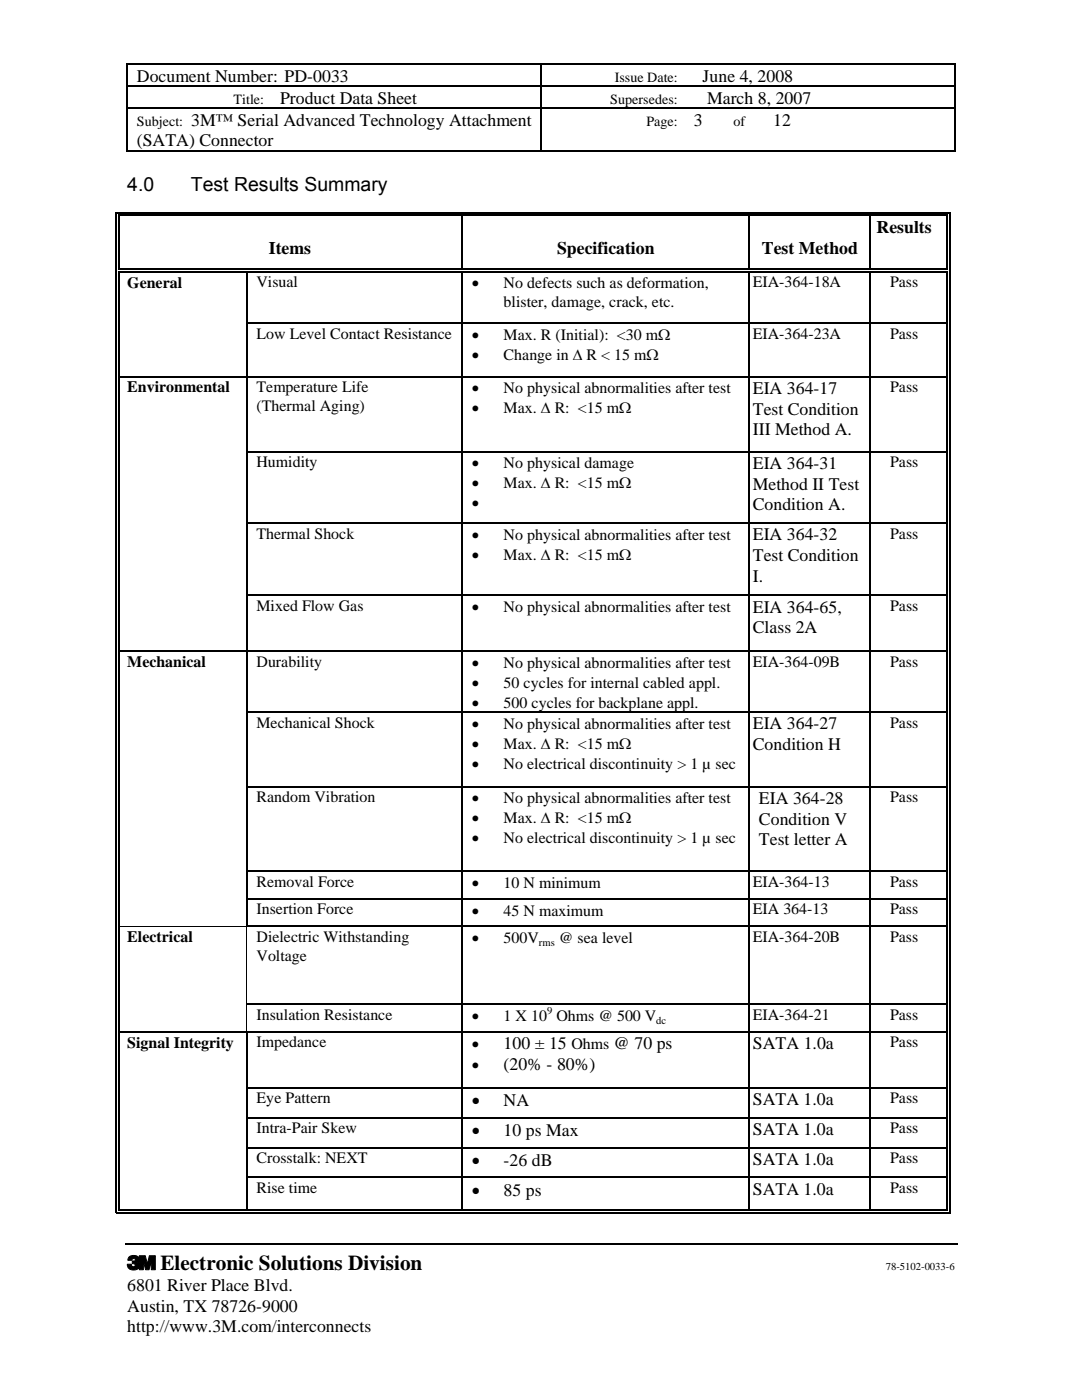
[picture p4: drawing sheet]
<svg xmlns="http://www.w3.org/2000/svg" width="216mm" height="279mm" viewBox="0 0 216 279" stroke-linecap="round" stroke-linejoin="round" font-family="sans-serif">
<defs><g id="words">
<text font-size="4.2" x="25.4" y="253.4">3Electronic Solutions Division</text>
<g font-size="3.9">
<text x="25.4" y="38">4.0</text>
<text x="38.1" y="38">Test Results Summary</text>
</g>
<g font-size="3.5">
<text x="27.3" y="16.3">Document Number: PD-0033</text>
<text x="140.2" y="16.3">June 4, 2008</text>
<text x="55.9" y="20.7">Product Data Sheet</text>
<text x="141.1" y="20.7">March 8, 2007</text>
<text x="27.3" y="29.2">(SATA) Connector</text>
<text x="38.1" y="25.1">3M™ Serial Advanced Technology Attachment</text>
<text x="138.4" y="25.1">3</text>
<text x="154.3" y="25.1">12</text>
<text x="174.9" y="46.5">Results</text>
<text x="53.6" y="50.7">Items</text>
<text x="111.2" y="50.7">Specification</text>
<text x="152" y="50.7">Test Method</text>
<text x="150.2" y="78.6">EIA 364-17</text>
<text x="150.2" y="82.7">Test Condition</text>
<text x="150.2" y="86.9">III Method A.</text>
<text x="150.2" y="93.6">EIA 364-31</text>
<text x="150.2" y="97.7">Method II Test</text>
<text x="150.2" y="101.9">Condition A.</text>
<text x="150.2" y="107.9">EIA 364-32</text>
<text x="150.2" y="112">Test Condition</text>
<text x="150.2" y="116.1">I.</text>
<text x="150.2" y="122.3">EIA 364-65,</text>
<text x="150.2" y="126.4">Class 2A</text>
<text x="150.2" y="145.6">EIA 364-27</text>
<text x="150.2" y="149.7">Condition H</text>
<text x="151.4" y="160.5">EIA 364-28</text>
<text x="151.4" y="164.6">Condition V</text>
<text x="151.4" y="168.7">Test letter A</text>
<text x="100.5" y="209.4">100 ± 15 Ohms @ 70 ps</text>
<text x="150.2" y="209.4">SATA 1.0a</text>
<text x="100.5" y="213.5">(20% - 80%)</text>
<text x="94.1" y="220.8">•</text>
<text x="100.5" y="220.8">NA</text>
<text x="150.2" y="220.6">SATA 1.0a</text>
<text x="94.1" y="226.8">•</text>
<text x="100.5" y="226.8">10 ps Max</text>
<text x="150.2" y="226.5">SATA 1.0a</text>
<text x="94.1" y="232.7">•</text>
<text x="100.5" y="232.7">-26 dB</text>
<text x="150.2" y="232.5">SATA 1.0a</text>
<text x="94.1" y="238.7">•</text>
<text x="100.5" y="238.7">85 ps</text>
<text x="150.2" y="238.5">SATA 1.0a</text>
<text x="25.4" y="257.6">6801 River Place Blvd.</text>
<text x="25.4" y="261.8">Austin, TX 78726-9000</text>
<text x="25.4" y="265.9">http://www.3M.com/interconnects</text>
</g>
<g font-size="3.2">
<text x="25.4" y="57.4">General</text>
<text x="51.2" y="57.3">Visual</text>
<text x="94.1" y="57.6">•</text>
<text x="100.5" y="57.6">No defects such as deformation,</text>
<text x="150.2" y="57.3">EIA-364-18A</text>
<text x="177.6" y="57.3">Pass</text>
<text x="100.5" y="61.3">blister, damage, crack, etc.</text>
<text x="51.2" y="67.6">Low Level Contact Resistance</text>
<text x="94.1" y="67.8">•</text>
<text x="94.1" y="71.8">•</text>
<text x="100.5" y="67.8">Max. R (Initial): &lt;30 mΩ</text>
<text x="100.5" y="71.8">Change in Δ R &lt; 15 mΩ</text>
<text x="150.2" y="67.6">EIA-364-23A</text>
<text x="177.6" y="67.6">Pass</text>
<text x="25.4" y="78.3">Environmental</text>
<text x="51.2" y="78.3">Temperature Life</text>
<text x="51.2" y="82">(Thermal Aging)</text>
<text x="94.1" y="78.5">•</text>
<text x="94.1" y="82.4">•</text>
<text x="100.5" y="78.5">No physical abnormalities after test</text>
<text x="100.5" y="82.4">Max. Δ R: &lt;15 mΩ</text>
<text x="177.6" y="78.3">Pass</text>
<text x="51.2" y="93.3">Humidity</text>
<text x="94.1" y="93.5">•</text>
<text x="100.5" y="93.5">No physical damage</text>
<text x="177.6" y="93.3">Pass</text>
<text x="94.1" y="97.5">•</text>
<text x="94.1" y="101.4">•</text>
<text x="100.5" y="97.5">Max. Δ R: &lt;15 mΩ</text>
<text x="51.2" y="107.5">Thermal Shock</text>
<text x="94.1" y="107.7">•</text>
<text x="100.5" y="107.7">No physical abnormalities after test</text>
<text x="177.6" y="107.5">Pass</text>
<text x="94.1" y="111.7">•</text>
<text x="100.5" y="111.7">Max. Δ R: &lt;15 mΩ</text>
<text x="51.2" y="121.9">Mixed Flow Gas</text>
<text x="94.1" y="122.1">•</text>
<text x="100.5" y="122.1">No physical abnormalities after test</text>
<text x="177.6" y="121.9">Pass</text>
<text x="25.4" y="133.2">Mechanical</text>
<text x="51.2" y="133.1">Durability</text>
<text x="94.1" y="133.3">•</text>
<text x="94.1" y="137.3">•</text>
<text x="100.5" y="133.3">No physical abnormalities after test</text>
<text x="100.5" y="137.3">50 cycles for internal cabled appl.</text>
<text x="150.2" y="133.1">EIA-364-09B</text>
<text x="177.6" y="133.1">Pass</text>
<text x="94.1" y="141.2">•</text>
<text x="100.5" y="141.2">500 cycles for backplane appl.</text>
<text x="51.2" y="145.2">Mechanical Shock</text>
<text x="94.1" y="145.5">•</text>
<text x="94.1" y="149.4">•</text>
<text x="100.5" y="145.5">No physical abnormalities after test</text>
<text x="100.5" y="149.4">Max. Δ R: &lt;15 mΩ</text>
<text x="177.6" y="145.2">Pass</text>
<text x="94.1" y="153.4">•</text>
<text x="100.5" y="153.4">No electrical discontinuity &gt; 1 µ sec</text>
<text x="51.2" y="160.1">Random Vibration</text>
<text x="94.1" y="160.3">•</text>
<text x="100.5" y="160.3">No physical abnormalities after test</text>
<text x="177.6" y="160.1">Pass</text>
<text x="94.1" y="164.3">•</text>
<text x="100.5" y="164.3">Max. Δ R: &lt;15 mΩ</text>
<text x="94.1" y="168.3">•</text>
<text x="100.5" y="168.3">No electrical discontinuity &gt; 1 µ sec</text>
<text x="51.2" y="177">Removal Force</text>
<text x="94.1" y="177.2">•</text>
<text x="100.5" y="177.2">10 N minimum</text>
<text x="150.2" y="177">EIA-364-13</text>
<text x="177.6" y="177">Pass</text>
<text x="51.2" y="182.5">Insertion Force</text>
<text x="94.1" y="182.7">•</text>
<text x="100.5" y="182.7">45 N maximum</text>
<text x="150.2" y="182.5">EIA 364-13</text>
<text x="177.6" y="182.5">Pass</text>
<text x="25.4" y="188">Electrical</text>
<text x="51.2" y="188">Dielectric Withstanding</text>
<text x="51.2" y="191.7">Voltage</text>
<text x="94.1" y="188.2">•</text>
<text x="100.5" y="188.2">500V</text>
<text x="111.5" y="188.2">@ sea level</text>
<text x="150.2" y="188">EIA-364-20B</text>
<text x="177.6" y="188">Pass</text>
<text x="51.2" y="203.5">Insulation Resistance</text>
<text x="94.1" y="203.8">•</text>
<text x="100.5" y="203.8">1 X 10 Ohms @ 500 V</text>
<text x="150.2" y="203.5">EIA-364-21</text>
<text x="177.6" y="203.5">Pass</text>
<text x="25.4" y="209.1">Signal Integrity</text>
<text x="51.2" y="209">Impedance</text>
<text x="94.1" y="209.4">•</text>
<text x="177.6" y="209">Pass</text>
<text x="94.1" y="213.5">•</text>
<text x="51.2" y="220.2">Eye Pattern</text>
<text x="177.6" y="220.2">Pass</text>
<text x="51.2" y="226.2">Intra-Pair Skew</text>
<text x="177.6" y="226.2">Pass</text>
<text x="51.2" y="232.1">Crosstalk: NEXT</text>
<text x="177.6" y="232.1">Pass</text>
<text x="51.2" y="238.1">Rise time</text>
<text x="177.6" y="238.1">Pass</text>
</g>
<g font-size="2.8">
<text x="122.7" y="16.3">Issue Date:</text>
<text x="46.6" y="20.7">Title:</text>
<text x="121.8" y="20.7">Supersedes:</text>
<text x="27.3" y="25.1">Subject:</text>
<text x="129" y="25.1">Page:</text>
<text x="146.4" y="25.1">of</text>
</g>
<g font-size="2.1">
<text x="107.5" y="188.7">rms</text>
<text x="109.2" y="202.3">9</text>
<text x="131" y="204.3">dc</text>
<text x="176.8" y="253.4">78-5102-0033-6</text>
</g>
</g></defs>
<g fill="#000">
<path d="M25.3 12.7h.2v.3h-.2zM25.3 17.1h.2v.3h-.2zM107.8 12.7h.3v.3h-.3zM107.8 17.1h.3v.3h-.3zM190.4 12.7h.2v.3h-.2zM190.4 17.1h.2v.3h-.2zM25.3 21.5h.2v.3h-.2zM107.8 21.5h.3v.3h-.3zM190.4 21.5h.2v.3h-.2zM190.4 30h.2v.3h-.2zM23.1 42.3h.3v.8h-.3zM23.1 42.3h.8v.3h-.8z"/>
<path d="M23.1 53.6h.3v.8h-.3zM23.6 42.8h.3v.3h-.3zM23.6 54.3l.3 .1zM23.6 53.6h.3v.2h-.3zM23.6 54.1h.3v.2h-.3zM49.1 54.3l.3 .1zM49.1 53.6h.8v.2h-.8zM49.1 54.1h.8v.2h-.8zM92.1 43.1h.3zM92.1 42.3h.8v.3h-.8zM92.1 42.8h.8v.3h-.8zM92.1 54.3l.3 .1z"/>
<path d="M92.1 53.6h.8v.2h-.8zM92.1 54.1h.8v.2h-.8zM149.4 43.1h.3zM149.4 42.3h.8v.3h-.8zM149.4 42.8h.8v.3h-.8zM149.4 54.3l.3 .1zM149.4 53.6h.8v.2h-.8zM149.4 54.1h.8v.2h-.8zM173.5 43.1h.3zM173.5 42.3h.8v.3h-.8zM173.5 42.8h.8v.3h-.8zM173.5 54.3l.3 .1z"/>
<path d="M173.5 53.6h.8v.2h-.8zM173.5 54.1h.8v.2h-.8zM188.9 42.3h.8v.3h-.8zM188.9 42.8h.3v.3h-.3zM188.9 54.3l.3 .1zM188.9 53.6h.3v.2h-.3zM188.9 54.1h.3v.2h-.3zM189.4 42.3h.3v.8h-.3zM189.4 54.3l.3 .1zM189.4 53.6h.3v.7h-.3zM23.1 64.3h.3v.3h-.3zM23.1 75h.3v.3h-.3z"/>
<path d="M23.6 64.3h.3v.3h-.3zM23.6 75h.3v.3h-.3zM49.1 64.3h.3v.3h-.3zM49.1 75h.3v.3h-.3zM92.1 64.3h.3v.3h-.3zM92.1 75h.3v.3h-.3zM149.4 64.3h.3v.3h-.3zM149.4 75h.3v.3h-.3zM173.5 64.3h.3v.3h-.3zM173.5 75h.3v.3h-.3zM188.9 64.3h.3v.3h-.3zM188.9 75h.3v.3h-.3z"/>
<path d="M189.4 64.3h.3v.3h-.3zM189.4 75h.3v.3h-.3zM23.1 90h.3v.3h-.3zM23.6 90h.3v.3h-.3zM49.1 90h.3v.3h-.3zM92.1 90h.3v.3h-.3zM149.4 90h.3v.3h-.3zM173.5 90h.3v.3h-.3zM188.9 90h.3v.3h-.3zM189.4 90h.3v.3h-.3zM23.1 104.3h.3v.2h-.3zM23.1 118.7h.3v.2h-.3z"/>
<path d="M23.6 104.3h.3v.2h-.3zM23.6 118.7h.3v.2h-.3zM49.1 104.3h.3v.2h-.3zM49.1 118.7h.3v.2h-.3zM92.1 104.3h.3v.2h-.3zM92.1 118.7h.3v.2h-.3zM149.4 104.3h.3v.2h-.3zM149.4 118.7h.3v.2h-.3zM173.5 104.3h.3v.2h-.3zM173.5 118.7h.3v.2h-.3zM188.9 104.3h.3v.2h-.3zM188.9 118.7h.3v.2h-.3z"/>
<path d="M189.4 104.3h.3v.2h-.3zM189.4 118.7h.3v.2h-.3zM23.1 129.9h.3v.2h-.3zM23.6 129.9h.3v.2h-.3zM49.1 129.9h.3v.2h-.3zM92.1 129.9h.3v.2h-.3zM149.4 129.9h.3v.2h-.3zM173.5 129.9h.3v.2h-.3zM188.9 129.9h.3v.2h-.3zM189.4 129.9h.3v.2h-.3zM23.1 142h.3v.3h-.3zM23.1 156.9h.3v.2h-.3z"/>
<path d="M23.6 142h.3v.3h-.3zM23.6 156.9h.3v.2h-.3zM49.1 142h.3v.3h-.3zM49.1 156.9h.3v.2h-.3zM92.1 142h.3v.3h-.3zM92.1 156.9h.3v.2h-.3zM149.4 142h.3v.3h-.3zM149.4 156.9h.3v.2h-.3zM173.5 142h.3v.3h-.3zM173.5 156.9h.3v.2h-.3zM188.9 142h.3v.3h-.3zM188.9 156.9h.3v.2h-.3z"/>
<path d="M189.4 142h.3v.3h-.3zM189.4 156.9h.3v.2h-.3zM23.1 173.8h.3v.3h-.3zM23.1 179.3h.3v.2h-.3zM23.6 173.8h.3v.3h-.3zM23.6 179.3h.3v.2h-.3zM49.1 173.8h.3v.3h-.3zM49.1 179.3h.3v.2h-.3zM92.1 173.8h.3v.3h-.3zM92.1 179.3h.3v.2h-.3zM149.4 173.8h.3v.3h-.3zM149.4 179.3h.3v.2h-.3z"/>
<path d="M173.5 173.8h.3v.3h-.3zM173.5 179.3h.3v.2h-.3zM188.9 173.8h.3v.3h-.3zM188.9 179.3h.3v.2h-.3zM189.4 173.8h.3v.3h-.3zM189.4 179.3h.3v.2h-.3zM23.1 184.7h.3v.3h-.3zM23.6 184.7h.3v.3h-.3zM49.1 184.7h.3v.3h-.3zM49.2 185h.2zM92.1 184.7h.3v.3h-.3zM149.4 184.7h.3v.3h-.3z"/>
<path d="M173.5 184.7h.3v.3h-.3zM188.9 184.7h.3v.3h-.3zM189.4 184.7h.3v.3h-.3zM23.1 200.3h.3v.3h-.3zM23.1 205.8h.3v.2h-.3zM23.1 217h.3v.2h-.3zM23.6 200.3h.3v.3h-.3zM23.6 205.8h.3v.2h-.3zM23.6 217h.3v.2h-.3zM49.1 205.8h.3v.2h-.3zM49.1 217h.3v.2h-.3zM49.2 200.3h.2v.3h-.2z"/>
<path d="M92.1 200.3h.3v.3h-.3zM92.1 205.8h.3v.2h-.3zM92.1 217h.3v.2h-.3zM149.4 200.3h.3v.3h-.3zM149.4 205.8h.3v.2h-.3zM149.4 217h.3v.2h-.3zM173.5 200.3h.3v.3h-.3zM173.5 205.8h.3v.2h-.3zM173.5 217h.3v.2h-.3zM188.9 200.3h.3v.3h-.3zM188.9 205.8h.3v.2h-.3zM188.9 217h.3v.2h-.3z"/>
<path d="M189.4 200.3h.3v.3h-.3zM189.4 205.8h.3v.2h-.3zM189.4 217h.3v.2h-.3zM23.1 222.9h.3v.3h-.3zM23.1 228.9h.3v.3h-.3zM23.1 234.9h.3v.2h-.3zM23.6 222.9h.3v.3h-.3zM23.6 228.9h.3v.3h-.3zM23.6 234.9h.3v.2h-.3zM49.1 222.9h.3v.3h-.3zM49.1 228.9h.3v.3h-.3zM49.1 234.9h.3v.2h-.3z"/>
<path d="M92.1 222.9h.3v.3h-.3zM92.1 228.9h.3v.3h-.3zM92.1 234.9h.3v.2h-.3zM149.4 222.9h.3v.3h-.3zM149.4 228.9h.3v.3h-.3zM149.4 234.9h.3v.2h-.3zM173.5 222.9h.3v.3h-.3zM173.5 228.9h.3v.3h-.3zM173.5 234.9h.3v.2h-.3zM188.9 222.9h.3v.3h-.3zM188.9 228.9h.3v.3h-.3zM188.9 234.9h.3v.2h-.3z"/>
<path d="M189.4 222.9h.3v.3h-.3zM189.4 228.9h.3v.3h-.3zM189.4 234.9h.3v.2h-.3zM23.1 241.9h.8v.2h-.8zM23.6 241.4h.3v.2h-.3zM49.1 241.4h.8v.2h-.8zM92.1 241.4h.8v.2h-.8zM149.4 241.4h.8v.2h-.8zM173.5 241.4h.8v.2h-.8zM188.9 241.9h.8v.2h-.8zM188.9 241.4h.3v.2h-.3zM189.4 241.4h.3v.7h-.3z"/>
</g>
<g fill="none" stroke="#000" stroke-width=".25">
<path d="M25.3 12.8h82.5M25.4 13v4.1M25.4 17.4v4.1M25.5 17.2h82.3M108 13v4.1M108 17.4v4.1M108.1 12.8h82.3M108.1 17.2h82.3M190.5 13v4.1M190.5 17.4v4.1M25.3 30.2h82.5M25.4 21.8v8.5"/>
<path d="M25.5 21.6h82.3M108 21.8v8.5M108.1 21.6h82.3M108.1 30.2h82.3M190.5 21.8v8.5M23.2 43.1v10.5M23.2 54.4v9.9M23.7 43.1v10.5M23.7 54.4v9.9M23.9 42.5h68.2M23.9 43h68.2M23.9 53.7h25.2"/>
<path d="M23.9 54.2h25.2M49.3 54.4v9.9M49.9 53.7h42.2M49.9 54.2h42.2M92.2 43.1v10.5M92.2 54.4v9.9M92.9 42.5h56.5M92.9 43h56.5M92.9 53.7h56.5M92.9 54.2h56.5M149.5 43.1v10.5M149.5 54.4v9.9"/>
<path d="M150.2 42.5h23.3M150.2 43h23.3M150.2 53.7h23.3M150.2 54.2h23.3M173.7 43.1v10.5M173.7 54.4v9.9M174.3 42.5h14.6M174.3 43h14.6M174.3 53.7h14.6M174.3 54.2h14.6M189.1 43.1v10.5M189.1 54.4v9.9"/>
<path d="M189.6 43.1v10.5M189.6 54.4v9.9M23.2 64.6v10.4M23.2 75.3v14.7M23.7 64.6v10.4M23.7 75.3v14.7M23.9 75.1h25.2M49.3 64.6v10.4M49.3 75.3v14.7M49.4 64.5h42.7M49.4 75.1h42.7M92.2 64.6v10.4"/>
<path d="M92.2 75.3v14.7M92.4 64.5h57M92.4 75.1h57M149.5 64.6v10.4M149.5 75.3v14.7M149.7 64.5h23.8M149.7 75.1h23.8M173.7 64.6v10.4M173.7 75.3v14.7M173.8 64.5h15.1M173.8 75.1h15.1M189.1 64.6v10.4"/>
<path d="M189.1 75.3v14.7M189.6 64.6v10.4M189.6 75.3v14.7M23.2 90.3v14M23.7 90.3v14M49.3 90.3v14M49.4 90.1h42.7M92.2 90.3v14M92.4 90.1h57M149.5 90.3v14M149.7 90.1h23.8M173.7 90.3v14"/>
<path d="M173.8 90.1h15.1M189.1 90.3v14M189.6 90.3v14M23.2 104.5v14.2M23.2 118.9v11M23.7 104.5v14.2M23.7 118.9v11M49.3 104.5v14.2M49.3 118.9v11M49.4 104.4h42.7M49.4 118.8h42.7M92.2 104.5v14.2"/>
<path d="M92.2 118.9v11M92.4 104.4h57M92.4 118.8h57M149.5 104.5v14.2M149.5 118.9v11M149.7 104.4h23.8M149.7 118.8h23.8M173.7 104.5v14.2M173.7 118.9v11M173.8 104.4h15.1M173.8 118.8h15.1M189.1 104.5v14.2"/>
<path d="M189.1 118.9v11M189.6 104.5v14.2M189.6 118.9v11M23.2 130.1v11.9M23.7 130.1v11.9M23.9 130h25.2M49.3 130.1v11.9M49.4 130h42.7M92.2 130.1v11.9M92.4 130h57M149.5 130.1v11.9M149.7 130h23.8"/>
<path d="M173.7 130.1v11.9M173.8 130h15.1M189.1 130.1v11.9M189.6 130.1v11.9M23.2 142.3v14.6M23.2 157.1v16.7M23.7 142.3v14.6M23.7 157.1v16.7M49.3 142.3v14.6M49.3 157.1v16.7M49.4 142.1h42.7M49.4 157h42.7"/>
<path d="M92.2 142.3v14.6M92.2 157.1v16.7M92.4 142.1h57M92.4 157h57M149.5 142.3v14.6M149.5 157.1v16.7M149.7 142.1h23.8M149.7 157h23.8M173.7 142.3v14.6M173.7 157.1v16.7M173.8 142.1h15.1M173.8 157h15.1"/>
<path d="M189.1 142.3v14.6M189.1 157.1v16.7M189.6 142.3v14.6M189.6 157.1v16.7M23.2 174.1v5.2M23.2 179.5v5.3M23.7 174.1v5.2M23.7 179.5v5.3M49.3 174.1v5.2M49.3 179.5v5.3M49.4 173.9h42.7M49.4 179.4h42.7"/>
<path d="M92.2 174.1v5.2M92.2 179.5v5.3M92.4 173.9h57M92.4 179.4h57M149.5 174.1v5.2M149.5 179.5v5.3M149.7 173.9h23.8M149.7 179.4h23.8M173.7 174.1v5.2M173.7 179.5v5.3M173.8 173.9h15.1M173.8 179.4h15.1"/>
<path d="M189.1 174.1v5.2M189.1 179.5v5.3M189.6 174.1v5.2M189.6 179.5v5.3M23.2 185v15.3M23.7 185v15.3M49.1 184.9h43M92.2 185v15.3M92.4 184.9h57M149.5 185v15.3M149.7 184.9h23.8M173.7 185v15.3"/>
<path d="M173.8 184.9h15.1M189.1 185v15.3M189.6 185v15.3M23.2 200.6v5.2M23.2 206v11M23.2 217.2v5.7M23.7 200.6v5.2M23.7 206v11M23.7 217.2v5.7M23.9 205.9h25.2M49.3 206v11M49.3 217.2v5.7"/>
<path d="M49.4 200.4h42.7M49.4 205.9h42.7M49.4 217.1h42.7M92.2 200.6v5.2M92.2 206v11M92.2 217.2v5.7M92.4 200.4h57M92.4 205.9h57M92.4 217.1h57M149.5 200.6v5.2M149.5 206v11M149.5 217.2v5.7"/>
<path d="M149.7 200.4h23.8M149.7 205.9h23.8M149.7 217.1h23.8M173.7 200.6v5.2M173.7 206v11M173.7 217.2v5.7M173.8 200.4h15.1M173.8 205.9h15.1M173.8 217.1h15.1M189.1 200.6v5.2M189.1 206v11M189.1 217.2v5.7"/>
<path d="M189.6 200.6v5.2M189.6 206v11M189.6 217.2v5.7M23.2 223.2v5.7M23.2 229.2v5.7M23.2 235.1v7M23.7 223.2v5.7M23.7 229.2v5.7M23.7 235.1v6.3M49.3 223.2v5.7M49.3 229.2v5.7M49.3 235.1v6.3"/>
<path d="M49.4 223.1h42.7M49.4 229h42.7M49.4 235h42.7M92.2 223.2v5.7M92.2 229.2v5.7M92.2 235.1v6.3M92.4 223.1h57M92.4 229h57M92.4 235h57M149.5 223.2v5.7M149.5 229.2v5.7M149.5 235.1v6.3"/>
<path d="M149.7 223.1h23.8M149.7 229h23.8M149.7 235h23.8M173.7 223.2v5.7M173.7 229.2v5.7M173.7 235.1v6.3M173.8 223.1h15.1M173.8 229h15.1M173.8 235h15.1M189.1 223.2v5.7M189.1 229.2v5.7M189.1 235.1v6.3"/>
<path d="M189.6 223.2v5.7M189.6 229.2v5.7M189.6 235.1v6.3M23.9 242h165M23.9 241.5h25.2M24.9 248.3h166.1M49.9 241.5h42.2M92.9 241.5h56.5M150.2 241.5h23.3M174.3 241.5h14.6"/>
</g>
<path d="M23.9 184.8h25.2M49.3 185v15.3M49.3 200.6v5.2" fill="none" stroke="#000" stroke-width=".2"/>
<use href="#words"/>
</svg>
